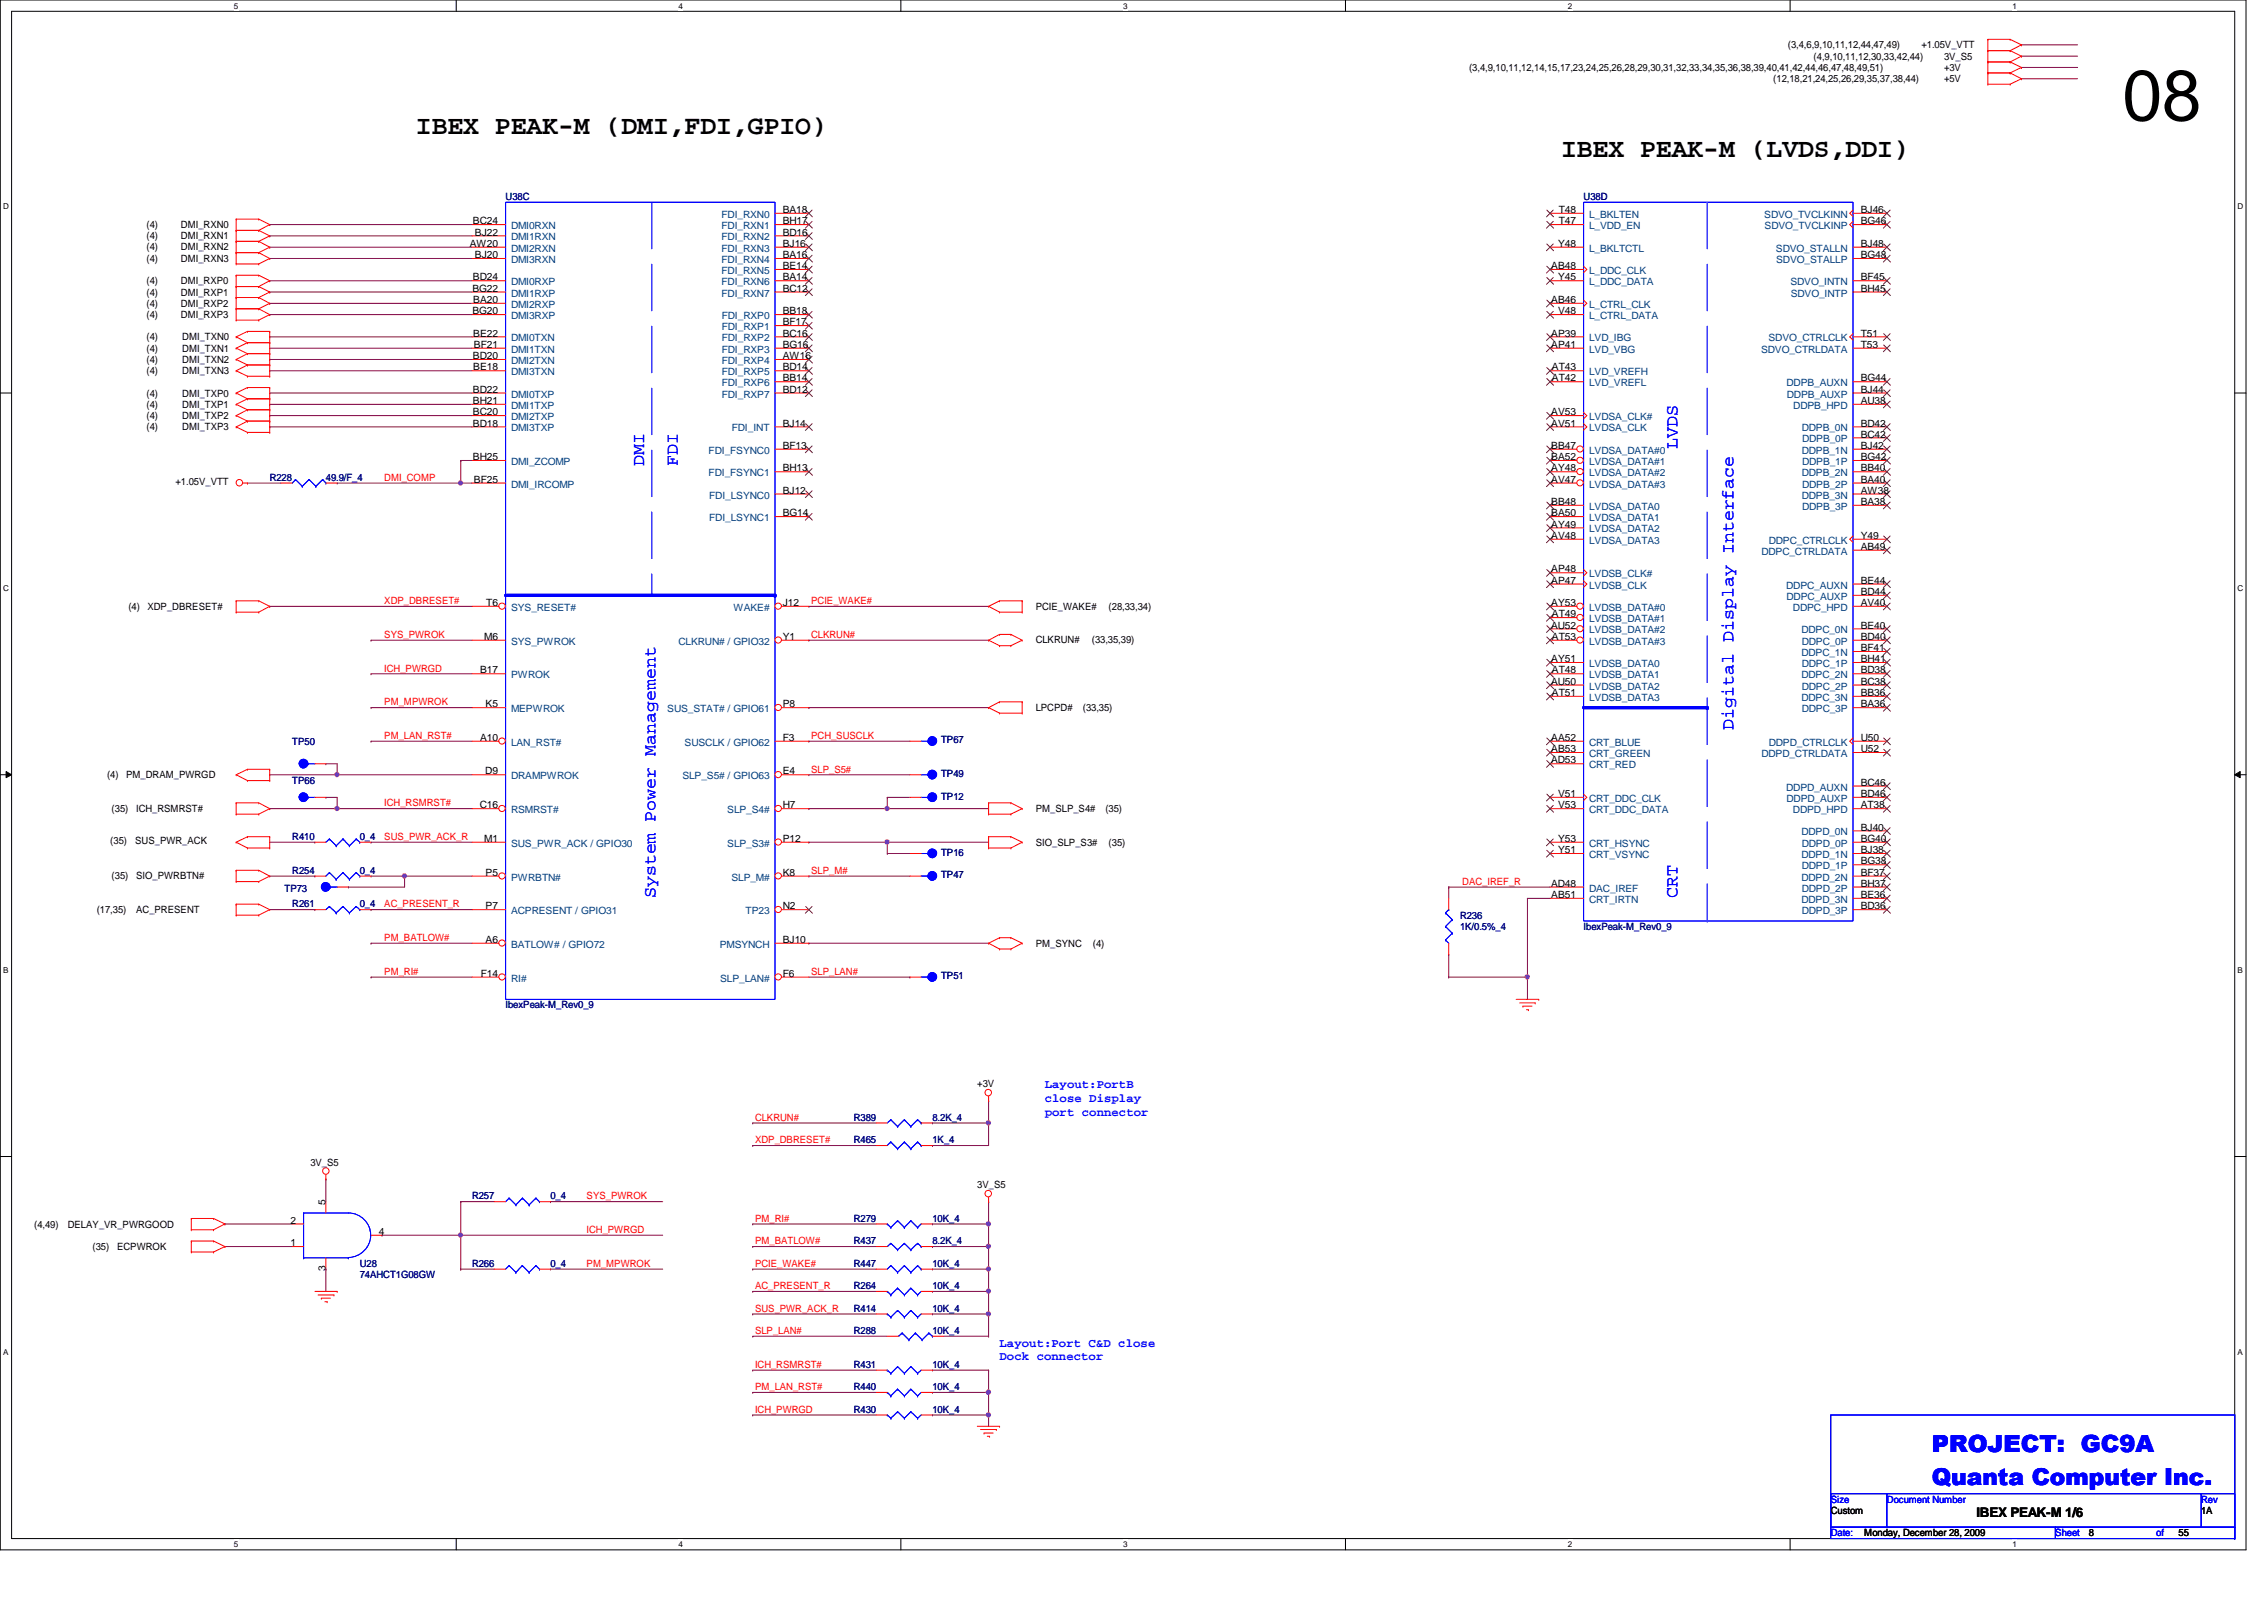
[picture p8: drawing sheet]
<svg xmlns="http://www.w3.org/2000/svg" width="297mm" height="210mm" viewBox="0 0 297 210" stroke-linecap="round" stroke-linejoin="round" font-family="sans-serif">
<defs><g id="words">
<text font-size="9.4" x="278.5" y="15.8">08</text>
<g font-size="3.5">
<text x="54.6" y="17.6">IBEX PEAK-M (DMI,FDI,GPIO)</text>
<text x="204.8" y="20.5">IBEX PEAK-M (LVDS,DDI)</text>
</g>
<text font-size="3.1" fill="#00f" x="253.4" y="190.5">PROJECT: GC9A</text>
<text font-size="3" fill="#00f" x="253.4" y="194.9">Quanta Computer Inc.</text>
<g font-size="2.3" fill="#00f">
<text x="220.1" y="58.9" transform="rotate(-90 220.1 58.9)">LVDS</text>
<text x="84.5" y="61.1" transform="rotate(-90 84.5 61.1)">DMI</text>
<text x="88.9" y="61.1" transform="rotate(-90 88.9 61.1)">FDI</text>
<text x="227.5" y="95.8" transform="rotate(-90 227.5 95.8)">Digital Display Interface</text>
<text x="86" y="117.9" transform="rotate(-90 86 117.9)">System Power Management</text>
<text x="220.1" y="117.9" transform="rotate(-90 220.1 117.9)">CRT</text>
</g>
<text font-size="1.7" x="259.3" y="199">IBEX PEAK-M 1/6</text>
<g font-size="1.6" fill="#00f">
<text x="137.1" y="142.8">Layout:PortB</text>
<text x="137.1" y="144.6">close Display</text>
<text x="137.1" y="146.4">port connector</text>
<text x="131.1" y="176.7">Layout:Port C&amp;D close</text>
<text x="131.1" y="178.5">Dock connector</text>
</g>
<g font-size="1.3">
<text x="192.7" y="9.3">(3,4,9,10,11,12,14,15,17,23,24,25,26,28,29,30,31,32,33,34,35,36,38,39,40,41,42,44,46,47,48,49,51)</text>
<text x="232.7" y="10.8">(12,18,21,24,25,26,29,35,37,38,44)</text>
<text x="234.6" y="6.3">(3,4,6,9,10,11,12,44,47,49)</text>
<text x="238" y="7.8">(4,9,10,11,12,30,33,42,44)</text>
<text x="252.1" y="6.3">+1.05V_VTT</text>
<text x="255.1" y="9.3">+3V</text>
<text x="255.1" y="7.8">3V_S5</text>
<text x="255.1" y="10.8">+5V</text>
<text x="19.2" y="29.9">(4)</text>
<text x="23.7" y="29.9">DMI_RXN0</text>
<text x="62.1" y="29.4">BC24</text>
<text x="102.7" y="27.9">BA18</text>
<text x="102.7" y="29.4">BH17</text>
<text x="204.5" y="27.9">T48</text>
<text x="204.5" y="29.4">T47</text>
<text x="244.1" y="29.4">BG46</text>
<text x="244.1" y="27.9">BJ46</text>
<text x="19.2" y="31.4">(4)</text>
<text x="19.2" y="32.9">(4)</text>
<text x="19.2" y="34.3">(4)</text>
<text x="23.7" y="31.4">DMI_RXN1</text>
<text x="23.7" y="32.9">DMI_RXN2</text>
<text x="23.7" y="34.3">DMI_RXN3</text>
<text x="61.6" y="32.4">AW20</text>
<text x="62.3" y="30.9">BJ22</text>
<text x="62.3" y="33.9">BJ20</text>
<text x="102.7" y="30.9">BD16</text>
<text x="102.7" y="32.4">BJ16</text>
<text x="102.7" y="33.9">BA16</text>
<text x="102.7" y="35.3">BE14</text>
<text x="203.5" y="35.3">AB48</text>
<text x="204.4" y="32.4">Y48</text>
<text x="244.1" y="33.9">BG48</text>
<text x="244.1" y="32.4">BJ48</text>
<text x="19.2" y="37.3">(4)</text>
<text x="19.2" y="38.8">(4)</text>
<text x="19.2" y="40.2">(4)</text>
<text x="19.2" y="41.7">(4)</text>
<text x="23.7" y="37.3">DMI_RXP0</text>
<text x="23.7" y="38.8">DMI_RXP1</text>
<text x="23.7" y="40.2">DMI_RXP2</text>
<text x="23.7" y="41.7">DMI_RXP3</text>
<text x="62" y="38.3">BG22</text>
<text x="62" y="41.2">BG20</text>
<text x="62.1" y="36.8">BD24</text>
<text x="62.1" y="39.8">BA20</text>
<text x="102.7" y="36.8">BA14</text>
<text x="102.7" y="38.3">BC12</text>
<text x="102.7" y="41.2">BB18</text>
<text x="203.5" y="39.8">AB46</text>
<text x="204.4" y="41.2">V48</text>
<text x="204.4" y="36.8">Y45</text>
<text x="244.1" y="38.3">BH45</text>
<text x="244.1" y="36.8">BF45</text>
<text x="19.2" y="44.7">(4)</text>
<text x="19.2" y="46.1">(4)</text>
<text x="19.2" y="47.6">(4)</text>
<text x="23.9" y="44.7">DMI_TXN0</text>
<text x="23.9" y="46.1">DMI_TXN1</text>
<text x="23.9" y="47.6">DMI_TXN2</text>
<text x="62.1" y="47.1">BD20</text>
<text x="62.1" y="44.2">BE22</text>
<text x="62.2" y="45.6">BF21</text>
<text x="102.7" y="42.7">BF17</text>
<text x="102.7" y="44.2">BC16</text>
<text x="102.7" y="45.6">BG16</text>
<text x="102.7" y="47.1">AW16</text>
<text x="203.5" y="44.2">AP39</text>
<text x="203.5" y="45.6">AP41</text>
<text x="244.1" y="44.2">T51</text>
<text x="244.1" y="45.6">T53</text>
<text x="19.2" y="49.1">(4)</text>
<text x="19.2" y="52">(4)</text>
<text x="19.2" y="53.5">(4)</text>
<text x="23.9" y="49.1">DMI_TXN3</text>
<text x="23.9" y="52">DMI_TXP0</text>
<text x="23.9" y="53.5">DMI_TXP1</text>
<text x="62.1" y="51.5">BD22</text>
<text x="62.1" y="53">BH21</text>
<text x="62.1" y="48.6">BE18</text>
<text x="102.7" y="48.6">BD14</text>
<text x="102.7" y="50">BB14</text>
<text x="102.7" y="51.5">BD12</text>
<text x="203.6" y="48.6">AT43</text>
<text x="203.6" y="50">AT42</text>
<text x="244.1" y="50">BG44</text>
<text x="244.1" y="51.5">BJ44</text>
<text x="244.1" y="53">AU38</text>
<text x="19.2" y="54.9">(4)</text>
<text x="19.2" y="56.4">(4)</text>
<text x="23.9" y="54.9">DMI_TXP2</text>
<text x="23.9" y="56.4">DMI_TXP3</text>
<text x="62.1" y="54.5">BC20</text>
<text x="62.1" y="56">BD18</text>
<text x="102.7" y="58.9">BF13</text>
<text x="102.7" y="56">BJ14</text>
<text x="203.5" y="54.5">AV53</text>
<text x="203.5" y="56">AV51</text>
<text x="203.5" y="58.9">BB47</text>
<text x="244.1" y="56">BD42</text>
<text x="244.1" y="58.9">BJ42</text>
<text x="244.1" y="57.4">BC42</text>
<text x="23" y="63.7">+1.05V_VTT</text>
<text x="62.1" y="60.4">BH25</text>
<text x="62.2" y="63.3">BF25</text>
<text x="102.7" y="61.8">BH13</text>
<text x="102.7" y="64.8">BJ12</text>
<text x="203.5" y="60.4">BA52</text>
<text x="203.5" y="61.8">AY48</text>
<text x="203.5" y="63.3">AV47</text>
<text x="244.1" y="61.8">BB40</text>
<text x="244.1" y="64.8">AW38</text>
<text x="244.1" y="60.4">BG42</text>
<text x="244.1" y="63.3">BA40</text>
<text x="102.7" y="67.7">BG14</text>
<text x="203.5" y="66.3">BB48</text>
<text x="203.5" y="67.7">BA50</text>
<text x="203.5" y="69.2">AY49</text>
<text x="203.5" y="70.7">AV48</text>
<text x="244.1" y="66.3">BA38</text>
<text x="244.1" y="70.7">Y49</text>
<text x="203.5" y="75.1">AP48</text>
<text x="203.5" y="76.6">AP47</text>
<text x="244.1" y="72.1">AB49</text>
<text x="244.1" y="76.6">BE44</text>
<text x="16.8" y="80">(4)</text>
<text x="19.3" y="80">XDP_DBRESET#</text>
<text x="63.5" y="83.9">M6</text>
<text x="63.8" y="79.5">T6</text>
<text x="102.7" y="79.5">J12</text>
<text x="102.7" y="83.9">Y1</text>
<text x="135.9" y="80">PCIE_WAKE#</text>
<text x="145.5" y="80">(28,33,34)</text>
<text x="203.5" y="82.5">AU52</text>
<text x="203.5" y="79.5">AY53</text>
<text x="203.6" y="81">AT49</text>
<text x="203.6" y="83.9">AT53</text>
<text x="244.1" y="82.5">BE40</text>
<text x="244.1" y="83.9">BD40</text>
<text x="244.1" y="78.1">BD44</text>
<text x="244.1" y="79.5">AV40</text>
<text x="63" y="88.3">B17</text>
<text x="135.9" y="84.4">CLKRUN#</text>
<text x="143.3" y="84.4">(33,35,39)</text>
<text x="203.5" y="89.8">AU50</text>
<text x="203.5" y="86.9">AY51</text>
<text x="203.6" y="88.3">AT48</text>
<text x="244.1" y="85.4">BF41</text>
<text x="244.1" y="88.3">BD38</text>
<text x="244.1" y="86.9">BH41</text>
<text x="244.1" y="89.8">BC38</text>
<text x="63.7" y="92.8">K5</text>
<text x="102.7" y="92.8">P8</text>
<text x="135.9" y="93.3">LPCPD#</text>
<text x="142.1" y="93.3">(33,35)</text>
<text x="203.6" y="91.3">AT51</text>
<text x="244.1" y="91.3">BB36</text>
<text x="244.1" y="92.8">BA36</text>
<text x="63" y="97.2">A10</text>
<text x="63.7" y="101.6">D9</text>
<text x="102.7" y="101.6">E4</text>
<text x="102.7" y="97.2">F3</text>
<text x="203.5" y="100.2">AD53</text>
<text x="203.5" y="97.2">AA52</text>
<text x="203.5" y="98.7">AB53</text>
<text x="244.1" y="97.2">U50</text>
<text x="244.1" y="98.7">U52</text>
<text x="14.1" y="102.1">(4)</text>
<text x="14.6" y="106.5">(35)</text>
<text x="16.5" y="102.1">PM_DRAM_PWRGD</text>
<text x="17.9" y="106.5">ICH_RSMRST#</text>
<text x="62.9" y="106">C16</text>
<text x="102.7" y="106">H7</text>
<text x="135.9" y="106.5">PM_SLP_S4#</text>
<text x="145" y="106.5">(35)</text>
<text x="204.4" y="104.6">V51</text>
<text x="204.4" y="106">V53</text>
<text x="244.1" y="103.1">BC46</text>
<text x="244.1" y="104.6">BD46</text>
<text x="244.1" y="106">AT38</text>
<text x="14.5" y="110.8">(35)</text>
<text x="17.7" y="110.8">SUS_PWR_ACK</text>
<text x="63.5" y="110.4">M1</text>
<text x="102.7" y="110.4">P12</text>
<text x="135.9" y="111">SIO_SLP_S3#</text>
<text x="145.5" y="111">(35)</text>
<text x="204.4" y="110.4">Y53</text>
<text x="204.4" y="111.9">Y51</text>
<text x="244.1" y="109">BJ40</text>
<text x="244.1" y="111.9">BJ38</text>
<text x="244.1" y="110.4">BG40</text>
<text x="244.1" y="113.4">BG38</text>
<text x="12.7" y="119.8">(17,35)</text>
<text x="14.6" y="115.4">(35)</text>
<text x="17.9" y="115.4">SIO_PWRBTN#</text>
<text x="17.9" y="119.8">AC_PRESENT</text>
<text x="63.7" y="114.9">P5</text>
<text x="63.7" y="119.3">P7</text>
<text x="102.7" y="119.3">N2</text>
<text x="102.7" y="114.9">K8</text>
<text x="203.5" y="116.3">AD48</text>
<text x="203.5" y="117.8">AB51</text>
<text x="244.1" y="114.9">BF37</text>
<text x="244.1" y="117.8">BE36</text>
<text x="244.1" y="116.3">BH37</text>
<text x="244.1" y="119.3">BD36</text>
<text x="63.7" y="123.7">A6</text>
<text x="102.7" y="123.7">BJ10</text>
<text x="135.9" y="124.2">PM_SYNC</text>
<text x="143.4" y="124.2">(4)</text>
<text x="63.1" y="128.1">F14</text>
<text x="102.7" y="128.1">F6</text>
<text x="128.2" y="142.6">+3V</text>
<text x="40.7" y="153">3V_S5</text>
<text x="128.2" y="155.9">3V_S5</text>
<text x="4.5" y="161">(4,49)</text>
<text x="8.9" y="161">DELAY_VR_PWRGOOD</text>
<text x="38.1" y="160.5">2</text>
<text x="42.7" y="158.1" transform="rotate(-90 42.7 158.1)">5</text>
<text x="12.1" y="164">(35)</text>
<text x="15.4" y="164">ECPWROK</text>
<text x="38.1" y="163.5">1</text>
<text x="42.7" y="166.8" transform="rotate(-90 42.7 166.8)">3</text>
<text x="49.7" y="162">4</text>
<text x="240.2" y="198.6">Custom</text>
<text x="244.6" y="201.5">Monday, December 28, 2009</text>
<text x="274.1" y="201.5">8</text>
<text x="285.8" y="201.5">55</text>
<text x="288.8" y="198.6">1A</text>
</g>
<g font-size="1.3" fill="#000080">
<text x="66.3" y="26.2">U38C</text>
<text x="207.8" y="26.2">U38D</text>
<text x="35.4" y="63.1">R228</text>
<text x="42.8" y="63.1">49.9/F_4</text>
<text x="38.4" y="97.7">TP50</text>
<text x="123.5" y="102">TP49</text>
<text x="123.5" y="97.5">TP67</text>
<text x="38.4" y="102.8">TP66</text>
<text x="123.5" y="104.9">TP12</text>
<text x="38.4" y="110.2">R410</text>
<text x="47.2" y="110.2">0_4</text>
<text x="123.5" y="112.3">TP16</text>
<text x="37.3" y="117">TP73</text>
<text x="38.4" y="114.6">R254</text>
<text x="38.4" y="119">R261</text>
<text x="47.2" y="114.6">0_4</text>
<text x="47.2" y="119">0_4</text>
<text x="123.5" y="115.2">TP47</text>
<text x="191.6" y="120.5">R236</text>
<text x="191.6" y="122">1K/0.5%_4</text>
<text x="207.8" y="122">IbexPeak-M_Rev0_9</text>
<text x="123.5" y="128.5">TP51</text>
<text x="66.3" y="132.3">IbexPeak-M_Rev0_9</text>
<text x="112" y="150">R465</text>
<text x="112" y="147">R389</text>
<text x="122.3" y="150">1K_4</text>
<text x="122.3" y="147">8.2K_4</text>
<text x="61.9" y="157.4">R257</text>
<text x="72.2" y="157.4">0_4</text>
<text x="112" y="160.3">R279</text>
<text x="122.3" y="160.3">10K_4</text>
<text x="47.2" y="166.2">U28</text>
<text x="47.2" y="167.7">74AHCT1G08GW</text>
<text x="61.9" y="166.2">R266</text>
<text x="72.2" y="166.2">0_4</text>
<text x="112" y="163.2">R437</text>
<text x="112" y="166.2">R447</text>
<text x="122.3" y="163.2">8.2K_4</text>
<text x="122.3" y="166.2">10K_4</text>
<text x="112" y="172.1">R414</text>
<text x="112" y="169.1">R264</text>
<text x="122.3" y="172.1">10K_4</text>
<text x="122.3" y="169.1">10K_4</text>
<text x="112" y="179.5">R431</text>
<text x="112" y="175">R288</text>
<text x="122.3" y="179.5">10K_4</text>
<text x="122.3" y="175">10K_4</text>
<text x="112" y="185.3">R430</text>
<text x="112" y="182.4">R440</text>
<text x="122.3" y="185.3">10K_4</text>
<text x="122.3" y="182.4">10K_4</text>
</g>
<g font-size="1.3" fill="#004080">
<text x="94.7" y="28.6">FDI_RXN0</text>
<text x="208.5" y="28.6">L_BKLTEN</text>
<text x="231.5" y="28.6">SDVO_TVCLKINN</text>
<text x="67.1" y="30.1">DMI0RXN</text>
<text x="67.1" y="31.5">DMI1RXN</text>
<text x="67.1" y="33">DMI2RXN</text>
<text x="67.1" y="34.5">DMI3RXN</text>
<text x="94.7" y="30.1">FDI_RXN1</text>
<text x="94.7" y="31.5">FDI_RXN2</text>
<text x="94.7" y="33">FDI_RXN3</text>
<text x="94.7" y="34.5">FDI_RXN4</text>
<text x="94.7" y="35.9">FDI_RXN5</text>
<text x="208.5" y="33">L_BKLTCTL</text>
<text x="208.5" y="35.9">L_DDC_CLK</text>
<text x="208.5" y="30.1">L_VDD_EN</text>
<text x="231.5" y="30.1">SDVO_TVCLKINP</text>
<text x="233" y="33">SDVO_STALLN</text>
<text x="233" y="34.5">SDVO_STALLP</text>
<text x="67.1" y="37.4">DMI0RXP</text>
<text x="67.1" y="38.9">DMI1RXP</text>
<text x="67.1" y="40.4">DMI2RXP</text>
<text x="67.1" y="41.9">DMI3RXP</text>
<text x="94.7" y="37.4">FDI_RXN6</text>
<text x="94.7" y="38.9">FDI_RXN7</text>
<text x="94.7" y="41.9">FDI_RXP0</text>
<text x="208.5" y="40.4">L_CTRL_CLK</text>
<text x="208.5" y="41.9">L_CTRL_DATA</text>
<text x="208.5" y="37.4">L_DDC_DATA</text>
<text x="234.9" y="37.4">SDVO_INTN</text>
<text x="234.9" y="38.9">SDVO_INTP</text>
<text x="67.1" y="44.8">DMI0TXN</text>
<text x="67.1" y="46.3">DMI1TXN</text>
<text x="67.1" y="47.8">DMI2TXN</text>
<text x="94.7" y="43.3">FDI_RXP1</text>
<text x="94.7" y="44.8">FDI_RXP2</text>
<text x="94.7" y="46.3">FDI_RXP3</text>
<text x="94.7" y="47.8">FDI_RXP4</text>
<text x="208.5" y="44.8">LVD_IBG</text>
<text x="208.5" y="46.3">LVD_VBG</text>
<text x="231.1" y="46.3">SDVO_CTRLDATA</text>
<text x="232" y="44.8">SDVO_CTRLCLK</text>
<text x="67.1" y="49.2">DMI3TXN</text>
<text x="67.1" y="52.2">DMI0TXP</text>
<text x="67.1" y="53.6">DMI1TXP</text>
<text x="94.7" y="49.2">FDI_RXP5</text>
<text x="94.7" y="50.7">FDI_RXP6</text>
<text x="94.7" y="52.2">FDI_RXP7</text>
<text x="208.5" y="49.2">LVD_VREFH</text>
<text x="208.5" y="50.7">LVD_VREFL</text>
<text x="234.4" y="50.7">DDPB_AUXN</text>
<text x="234.4" y="52.2">DDPB_AUXP</text>
<text x="235.3" y="53.6">DDPB_HPD</text>
<text x="67.1" y="55.1">DMI2TXP</text>
<text x="67.1" y="56.6">DMI3TXP</text>
<text x="93" y="59.5">FDI_FSYNC0</text>
<text x="96" y="56.6">FDI_INT</text>
<text x="208.5" y="55.1">LVDSA_CLK#</text>
<text x="208.5" y="56.6">LVDSA_CLK</text>
<text x="208.5" y="59.5">LVDSA_DATA#0</text>
<text x="236.4" y="56.6">DDPB_0N</text>
<text x="236.4" y="59.5">DDPB_1N</text>
<text x="236.4" y="58">DDPB_0P</text>
<text x="67.1" y="61">DMI_ZCOMP</text>
<text x="67.1" y="64">DMI_IRCOMP</text>
<text x="93" y="62.5">FDI_FSYNC1</text>
<text x="93" y="65.4">FDI_LSYNC0</text>
<text x="208.5" y="61">LVDSA_DATA#1</text>
<text x="208.5" y="62.5">LVDSA_DATA#2</text>
<text x="208.5" y="64">LVDSA_DATA#3</text>
<text x="236.4" y="62.5">DDPB_2N</text>
<text x="236.4" y="65.4">DDPB_3N</text>
<text x="236.4" y="61">DDPB_1P</text>
<text x="236.4" y="64">DDPB_2P</text>
<text x="93" y="68.4">FDI_LSYNC1</text>
<text x="208.5" y="66.9">LVDSA_DATA0</text>
<text x="208.5" y="68.4">LVDSA_DATA1</text>
<text x="208.5" y="69.8">LVDSA_DATA2</text>
<text x="208.5" y="71.3">LVDSA_DATA3</text>
<text x="232.1" y="71.3">DDPC_CTRLCLK</text>
<text x="236.4" y="66.9">DDPB_3P</text>
<text x="208.5" y="75.7">LVDSB_CLK#</text>
<text x="208.5" y="77.2">LVDSB_CLK</text>
<text x="231.1" y="72.8">DDPC_CTRLDATA</text>
<text x="234.4" y="77.2">DDPC_AUXN</text>
<text x="67.1" y="80.1">SYS_RESET#</text>
<text x="96.2" y="80.1">WAKE#</text>
<text x="208.5" y="80.1">LVDSB_DATA#0</text>
<text x="208.5" y="81.6">LVDSB_DATA#1</text>
<text x="208.5" y="83.1">LVDSB_DATA#2</text>
<text x="234.4" y="78.7">DDPC_AUXP</text>
<text x="235.2" y="80.1">DDPC_HPD</text>
<text x="236.3" y="83.1">DDPC_0N</text>
<text x="67.1" y="84.6">SYS_PWROK</text>
<text x="67.1" y="89">PWROK</text>
<text x="89" y="84.6">CLKRUN# / GPIO32</text>
<text x="208.5" y="84.6">LVDSB_DATA#3</text>
<text x="208.5" y="87.5">LVDSB_DATA0</text>
<text x="208.5" y="89">LVDSB_DATA1</text>
<text x="236.3" y="86.1">DDPC_1N</text>
<text x="236.3" y="89">DDPC_2N</text>
<text x="236.4" y="87.5">DDPC_1P</text>
<text x="236.4" y="84.6">DDPC_0P</text>
<text x="67.1" y="93.4">MEPWROK</text>
<text x="87.5" y="93.4">SUS_STAT# / GPIO61</text>
<text x="208.5" y="90.5">LVDSB_DATA2</text>
<text x="208.5" y="91.9">LVDSB_DATA3</text>
<text x="236.3" y="91.9">DDPC_3N</text>
<text x="236.4" y="90.5">DDPC_2P</text>
<text x="236.4" y="93.4">DDPC_3P</text>
<text x="67.1" y="97.8">LAN_RST#</text>
<text x="89.8" y="97.8">SUSCLK / GPIO62</text>
<text x="208.5" y="97.8">CRT_BLUE</text>
<text x="208.5" y="99.3">CRT_GREEN</text>
<text x="208.5" y="100.8">CRT_RED</text>
<text x="231.1" y="99.3">DDPD_CTRLDATA</text>
<text x="232.1" y="97.8">DDPD_CTRLCLK</text>
<text x="67.1" y="106.7">RSMRST#</text>
<text x="67.1" y="102.2">DRAMPWROK</text>
<text x="89.5" y="102.2">SLP_S5# / GPIO63</text>
<text x="95.4" y="106.7">SLP_S4#</text>
<text x="208.5" y="105.2">CRT_DDC_CLK</text>
<text x="208.5" y="106.7">CRT_DDC_DATA</text>
<text x="234.4" y="103.7">DDPD_AUXN</text>
<text x="234.4" y="105.2">DDPD_AUXP</text>
<text x="235.2" y="106.7">DDPD_HPD</text>
<text x="67.1" y="111.1">SUS_PWR_ACK / GPIO30</text>
<text x="95.4" y="111.1">SLP_S3#</text>
<text x="208.5" y="111.1">CRT_HSYNC</text>
<text x="208.5" y="112.6">CRT_VSYNC</text>
<text x="236.3" y="109.6">DDPD_0N</text>
<text x="236.3" y="112.6">DDPD_1N</text>
<text x="236.4" y="111.1">DDPD_0P</text>
<text x="67.1" y="115.5">PWRBTN#</text>
<text x="67.1" y="119.9">ACPRESENT / GPIO31</text>
<text x="96" y="115.5">SLP_M#</text>
<text x="97.8" y="119.9">TP23</text>
<text x="208.5" y="118.4">CRT_IRTN</text>
<text x="208.5" y="117">DAC_IREF</text>
<text x="236.3" y="115.5">DDPD_2N</text>
<text x="236.3" y="118.4">DDPD_3N</text>
<text x="236.4" y="117">DDPD_2P</text>
<text x="236.4" y="119.9">DDPD_3P</text>
<text x="236.4" y="114">DDPD_1P</text>
<text x="67.1" y="124.3">BATLOW# / GPIO72</text>
<text x="94.4" y="124.3">PMSYNCH</text>
<text x="67.1" y="128.8">RI#</text>
<text x="94.5" y="128.8">SLP_LAN#</text>
</g>
<g font-size="1.3" fill="#f00">
<text x="50.4" y="63.1">DMI_COMP</text>
<text x="50.4" y="79.2">XDP_DBRESET#</text>
<text x="50.4" y="83.7">SYS_PWROK</text>
<text x="106.4" y="79.2">PCIE_WAKE#</text>
<text x="106.4" y="83.7">CLKRUN#</text>
<text x="50.4" y="88.1">ICH_PWRGD</text>
<text x="50.4" y="92.5">PM_MPWROK</text>
<text x="50.4" y="96.9">PM_LAN_RST#</text>
<text x="106.4" y="96.9">PCH_SUSCLK</text>
<text x="106.4" y="101.3">SLP_S5#</text>
<text x="50.4" y="105.8">ICH_RSMRST#</text>
<text x="50.4" y="110.2">SUS_PWR_ACK_R</text>
<text x="50.4" y="119">AC_PRESENT_R</text>
<text x="106.4" y="114.6">SLP_M#</text>
<text x="191.9" y="116.1">DAC_IREF_R</text>
<text x="50.4" y="123.4">PM_BATLOW#</text>
<text x="50.4" y="127.9">PM_RI#</text>
<text x="106.4" y="127.9">SLP_LAN#</text>
<text x="99.1" y="147">CLKRUN#</text>
<text x="99.1" y="150">XDP_DBRESET#</text>
<text x="77" y="157.4">SYS_PWROK</text>
<text x="77" y="161.8">ICH_PWRGD</text>
<text x="99.1" y="160.3">PM_RI#</text>
<text x="77" y="166.2">PM_MPWROK</text>
<text x="99.1" y="163.2">PM_BATLOW#</text>
<text x="99.1" y="166.2">PCIE_WAKE#</text>
<text x="99.1" y="169.1">AC_PRESENT_R</text>
<text x="99.1" y="172.1">SUS_PWR_ACK_R</text>
<text x="99.1" y="179.5">ICH_RSMRST#</text>
<text x="99.1" y="175">SLP_LAN#</text>
<text x="99.1" y="182.4">PM_LAN_RST#</text>
<text x="99.1" y="185.3">ICH_PWRGD</text>
</g>
<g font-size="1.3" fill="#00f">
<text x="240.2" y="197.1">Size</text>
<text x="247.6" y="197.1">Document Number</text>
<text x="288.8" y="197.1">Rev</text>
<text x="240.2" y="201.5">Date:</text>
<text x="269.7" y="201.5">Sheet</text>
<text x="282.9" y="201.5">of</text>
</g>
<g font-size="1.1">
<text x="30.7" y="1.1">5</text>
<text x="89" y="1.1">4</text>
<text x="147.4" y="1.1">3</text>
<text x="205.7" y="1.1">2</text>
<text x="264" y="1.1">1</text>
<text x=".4" y="27.5">D</text>
<text x="293.6" y="27.5">D</text>
<text x=".4" y="77.6">C</text>
<text x="293.6" y="77.6">C</text>
<text x=".4" y="127.6">B</text>
<text x="293.6" y="127.6">B</text>
<text x=".4" y="177.7">A</text>
<text x="293.6" y="177.7">A</text>
<text x="30.7" y="203">5</text>
<text x="89" y="203">4</text>
<text x="147.4" y="203">3</text>
<text x="205.7" y="203">2</text>
<text x="264" y="203">1</text>
</g>
</g></defs>
<path d="M0 0h294.7v203.3h-294.7zM1.5 1.5h291.7v200.3h-291.7z" fill="none" stroke="#000" stroke-width=".13"/>
<g fill="#fff">
<path d="M30.7 .2h.6v1.2h-.6z"/>
<path d="M30.7 202h.6v1.2h-.6z"/>
</g>
<path d="M59.9 0v1.5M59.9 201.8v1.5" fill="none" stroke="#000" stroke-width=".13"/>
<g fill="#fff">
<path d="M89 .2h.6v1.2h-.6z"/>
<path d="M89 202h.6v1.2h-.6z"/>
</g>
<path d="M118.2 0v1.5M118.2 201.8v1.5" fill="none" stroke="#000" stroke-width=".13"/>
<g fill="#fff">
<path d="M147.4 .2h.6v1.2h-.6z"/>
<path d="M147.4 202h.6v1.2h-.6z"/>
</g>
<path d="M176.5 0v1.5M176.5 201.8v1.5" fill="none" stroke="#000" stroke-width=".13"/>
<g fill="#fff">
<path d="M205.7 .2h.6v1.2h-.6z"/>
<path d="M205.7 202h.6v1.2h-.6z"/>
</g>
<path d="M234.9 0v1.5M234.9 201.8v1.5" fill="none" stroke="#000" stroke-width=".13"/>
<g fill="#fff">
<path d="M264 .2h.6v1.2h-.6z"/>
<path d="M264 202h.6v1.2h-.6z"/>
<path d="M.4 26.5h.8v1.2h-.8z"/>
<path d="M293.6 26.5h.7v1.2h-.7z"/>
<path d="M.4 76.6h.8v1.2h-.8z"/>
<path d="M293.6 76.6h.7v1.2h-.7z"/>
</g>
<path d="M0 51.6h1.5M293.2 51.6h1.5" fill="none" stroke="#000" stroke-width=".13"/>
<g fill="#fff">
<path d="M.4 126.7h.7v1.1h-.7z"/>
<path d="M293.6 126.7h.7v1.1h-.7z"/>
</g>
<path d="M0 101.6h1.5M.8 101.2l.7 .4-.7 .4zM293.2 101.6l.7-.4v.8zM293.2 101.6h1.5" fill="none" stroke="#000" stroke-width=".13"/>
<path d="M.8 101.2l.7 .4-.7 .4zM293.2 101.6l.7-.4v.8z" fill="#000"/>
<g fill="#fff">
<path d="M.4 176.7h.7v1.2h-.7z"/>
<path d="M293.6 176.7h.7v1.2h-.7z"/>
</g>
<path d="M0 151.7h1.5M293.2 151.7h1.5" fill="none" stroke="#000" stroke-width=".13"/>
<path d="M35.4 29.5h.1M35.4 30.9h.1M35.4 29.5h26.5M35.4 30.9h26.5M60.4 60.4h.1M60.4 63.4h.1M60.4 60.4h1.5M60.4 60.4v3M60.4 63.4h1.5" fill="none" stroke="#800040" stroke-width=".13"/>
<circle cx="60.4" cy="63.3" r=".29" fill="#f0f"/>
<circle cx="60.4" cy="63.3" r=".29" fill="none" stroke="#f0f" stroke-width=".13"/>
<path d="M44.2 63.4h.1M44.2 63.4h16.2M44.2 101.6h.1M44.2 101.6h17.7" fill="none" stroke="#800040" stroke-width=".13"/>
<circle cx="44.2" cy="101.6" r=".29" fill="#f0f"/>
<circle cx="44.2" cy="101.6" r=".29" fill="none" stroke="#f0f" stroke-width=".13"/>
<g fill="none" stroke="#800040" stroke-width=".13">
<path d="M106.1 79.5h.1M106.1 79.5h23.6M106.1 84h.1M106.1 92.8h.1M106.1 97.2h.1M106.1 84h23.6M106.1 92.8h23.6M106.1 97.2h13.3M35.4 114.9h5.9M41.3 114.9h.1M48.7 110.5h.1M48.7 110.5h13.2"/>
<path d="M106.1 101.6h.1M106.1 101.6h13.3M116.4 110.5h.1M116.4 110.5h13.3M48.7 123.7h.1M48.7 128.2h.1M48.7 123.7h13.2M48.7 128.2h13.2"/>
</g>
<circle cx="116.4" cy="110.5" r=".29" fill="#f0f"/>
<circle cx="116.4" cy="110.5" r=".29" fill="none" stroke="#f0f" stroke-width=".13"/>
<path d="M116.4 106.1h.1M116.4 106.1h13.3" fill="none" stroke="#800040" stroke-width=".13"/>
<circle cx="116.4" cy="106.1" r=".29" fill="#f0f"/>
<circle cx="116.4" cy="106.1" r=".29" fill="none" stroke="#f0f" stroke-width=".13"/>
<path d="M106.1 114.9h.1M106.1 114.9h13.3M106.1 123.7h.1M106.1 123.7h23.6M98.8 147.3h.1M98.8 147.3h16.2M122.3 147.3h.1M122.3 147.3h7.4" fill="none" stroke="#800040" stroke-width=".13"/>
<circle cx="129.7" cy="147.3" r=".29" fill="#f0f"/>
<circle cx="129.7" cy="147.3" r=".29" fill="none" stroke="#f0f" stroke-width=".13"/>
<path d="M129.7 144.4h.1M129.7 144.4v2.9M98.8 179.7h.1M98.8 179.7h16.2M122.3 179.7h.1M122.3 179.7h7.4M129.7 185.6h.1M129.7 185.6v1.5" fill="none" stroke="#800040" stroke-width=".13"/>
<circle cx="129.7" cy="185.6" r=".29" fill="#f0f"/>
<circle cx="129.7" cy="185.6" r=".29" fill="none" stroke="#f0f" stroke-width=".13"/>
<path d="M35.4 79.5h.1M35.4 79.5h26.5M53.1 114.9h.1M53.1 114.9h8.8M129.7 179.7h.1M129.7 179.7v3M98.8 182.7h.1M98.8 182.7h16.2" fill="none" stroke="#800040" stroke-width=".13"/>
<circle cx="53.1" cy="114.9" r=".29" fill="#f0f"/>
<circle cx="53.1" cy="114.9" r=".29" fill="none" stroke="#f0f" stroke-width=".13"/>
<g fill="none" stroke="#800040" stroke-width=".13">
<path d="M35.4 32.4h.1M35.4 33.9h.1M35.4 36.8h.1M35.4 38.3h.1M35.4 39.8h.1M35.4 32.4h26.5M35.4 33.9h26.5M35.4 36.8h26.5M35.4 38.3h26.5M35.4 39.8h26.5M35.4 41.3h.1M35.4 44.2h.1"/>
<path d="M35.4 45.7h.1M35.4 47.2h.1M35.4 48.6h.1M35.4 51.6h.1M35.4 53h.1M35.4 54.5h.1M35.4 56h.1M35.4 41.3h26.5M35.4 44.2h26.5M35.4 45.7h26.5M35.4 47.2h26.5M35.4 48.6h26.5"/>
<path d="M35.4 51.6h26.5M35.4 53h26.5M35.4 54.5h26.5M35.4 56h26.5M32.5 63.4h.1M32.5 63.4h4.4M48.7 92.8h.1M48.7 97.2h.1M48.7 92.8h13.2M48.7 97.2h13.2M35.4 119.3h5.9M35.4 110.5h5.9"/>
<path d="M41.3 119.3h.1M41.3 110.5h.1M48.7 119.3h.1M48.7 119.3h13.2M129.7 163.5h.1M129.7 163.5v3"/>
</g>
<circle cx="129.7" cy="163.5" r=".29" fill="#f0f"/>
<circle cx="129.7" cy="163.5" r=".29" fill="none" stroke="#f0f" stroke-width=".13"/>
<g fill="none" stroke="#800040" stroke-width=".13">
<path d="M129.7 157.6h.1M129.7 157.6v5.9h-7.4M98.8 160.6h.1M98.8 163.5h.1M98.8 166.5h.1M98.8 160.6h16.2M98.8 163.5h16.2M98.8 166.5h16.2M122.3 160.6h.1M122.3 163.5h.1M122.3 166.5h.1M122.3 160.6h7.4"/>
<path d="M122.3 166.5h7.4M129.7 160.6h.1"/>
</g>
<circle cx="129.7" cy="160.5" r=".29" fill="#f0f"/>
<circle cx="129.7" cy="160.5" r=".29" fill="none" stroke="#f0f" stroke-width=".13"/>
<path d="M200.4 117.9h.1M200.4 117.9h3M200.4 117.9v10.3M200.4 128.2h.1" fill="none" stroke="#800040" stroke-width=".13"/>
<circle cx="200.4" cy="128.2" r=".29" fill="#f0f"/>
<circle cx="200.4" cy="128.2" r=".29" fill="none" stroke="#f0f" stroke-width=".13"/>
<path d="M190.1 116.4h.1M190.1 116.4h13.3M190.1 128.2h.1M190.1 125.2h.1M190.1 128.2h10.3M190.1 125.2v3M200.4 128.2h.1M200.4 128.2v2.9M122.3 182.7h.1M122.3 182.7h7.4" fill="none" stroke="#800040" stroke-width=".13"/>
<circle cx="129.7" cy="182.6" r=".29" fill="#f0f"/>
<circle cx="129.7" cy="182.6" r=".29" fill="none" stroke="#f0f" stroke-width=".13"/>
<path d="M122.3 169.4h.1M129.7 166.5h.1M129.7 166.5v2.9h-7.4" fill="none" stroke="#800040" stroke-width=".13"/>
<circle cx="129.7" cy="166.5" r=".29" fill="#f0f"/>
<circle cx="129.7" cy="166.5" r=".29" fill="none" stroke="#f0f" stroke-width=".13"/>
<path d="M98.8 169.4h.1M98.8 169.4h16.2M122.3 172.4h.1M122.3 172.4h7.4" fill="none" stroke="#800040" stroke-width=".13"/>
<circle cx="129.7" cy="172.4" r=".29" fill="#f0f"/>
<circle cx="129.7" cy="172.4" r=".29" fill="none" stroke="#f0f" stroke-width=".13"/>
<g fill="none" stroke="#800040" stroke-width=".13">
<path d="M45.7 116.4h.1M48.7 114.9h.1M48.7 114.9h4.4M53.1 114.9h.1M53.1 114.9v1.5h-7.4M190.1 116.4h.1M190.1 116.4v1.5M60.4 157.6h.1M60.4 157.6v4.5M60.4 157.6h4.5M72.2 157.6h.1M72.2 157.6h14.7"/>
<path d="M50.1 162.1h.1M50.1 162.1h36.8M60.4 162.1h.1M98.8 172.4h.1M98.8 172.4h16.2M129.7 172.4h.1M129.7 172.4v2.9M98.8 185.6h.1M98.8 185.6h16.2M122.3 185.6h.1M122.3 185.6h7.4"/>
</g>
<circle cx="60.4" cy="162" r=".29" fill="#f0f"/>
<circle cx="60.4" cy="162" r=".29" fill="none" stroke="#f0f" stroke-width=".13"/>
<g fill="none" stroke="#800040" stroke-width=".13">
<path d="M48.7 84h.1M48.7 88.4h.1M48.7 84h13.2M48.7 88.4h13.2M44.2 106.1h.1M44.2 106.1h17.7M42.8 154.7h.1M42.8 154.7v2.9M29.5 163.5h.1M29.5 160.6h.1M29.5 163.5h8.9M29.5 160.6h8.9"/>
<path d="M42.8 166.5h.1M42.8 166.5v2.9M72.2 166.5h.1M72.2 166.5h14.7"/>
</g>
<circle cx="44.2" cy="106.1" r=".29" fill="#f0f"/>
<circle cx="44.2" cy="106.1" r=".29" fill="none" stroke="#f0f" stroke-width=".13"/>
<g fill="none" stroke="#800040" stroke-width=".13">
<path d="M35.4 101.6h.1M35.4 106.1h.1M35.4 106.1h8.8M35.4 101.6h8.8M42.8 104.6h.1M42.8 100.2h.1M42.8 104.6h1.4v1.5M42.8 100.2h1.4v1.4M44.2 101.6h.1M44.2 106.1h.1M106.1 106.1h.1M106.1 110.5h.1"/>
<path d="M106.1 106.1h10.3M106.1 110.5h10.3M116.4 104.6h.1M116.4 106.1h.1M116.4 112h.1M116.4 110.5h.1M116.4 104.6h3M116.4 104.6v1.5M116.4 110.5v1.5M116.4 112h3M106.1 128.2h13.3M119.4 128.2h.1"/>
<path d="M98.8 150.3h.1M98.8 150.3h16.2M122.3 150.3h.1M129.7 147.3h.1M129.7 147.3v3h-7.4M129.7 182.7h.1M129.7 182.7v2.9"/>
</g>
<circle cx="129.7" cy="182.6" r=".29" fill="#f0f"/>
<circle cx="129.7" cy="182.6" r=".29" fill="none" stroke="#f0f" stroke-width=".13"/>
<path d="M98.8 175.3h.1M98.8 175.3h17.6M123.8 175.3h5.9M129.7 175.3h.1M129.7 169.4h.1M129.7 169.4v3" fill="none" stroke="#800040" stroke-width=".13"/>
<circle cx="129.7" cy="169.4" r=".29" fill="#f0f"/>
<circle cx="129.7" cy="169.4" r=".29" fill="none" stroke="#f0f" stroke-width=".13"/>
<path d="M265.2 8.8h.1M265.2 5.9h.1M265.2 7.4h.1M265.2 10.3h.1M265.2 8.8h7.4M265.2 5.9h7.4M265.2 7.4h7.4M265.2 10.3h7.4M60.4 166.5h.1M60.4 162.1v4.4M60.4 166.5h4.5" fill="none" stroke="#800040" stroke-width=".13"/>
<g fill="none" stroke="#f00" stroke-width=".13">
<path d="M260.8 9.6h.1M260.8 8.1h.1M260.8 6.6h.1M260.8 5.2h.1M260.8 11h.1M260.8 8.1h2.9M260.8 9.6h2.9M260.8 5.2v5.8M260.8 5.2h2.9M260.8 6.6h2.9M260.8 11h2.9M263.7 8.1h.1"/>
<path d="M263.7 9.6h.1M263.7 5.2h.1M263.7 6.6h.1M263.7 11h.1M263.7 8.1l1.5 .7M263.7 5.2l1.5 .7M263.7 6.6l1.5 .8M263.7 9.6l1.5 .7M265.2 8.8h.1M265.2 5.9h.1M265.2 7.4h.1M265.2 10.3h.1"/>
<path d="M265.2 8.8l-1.5 .8M265.2 5.9l-1.5 .7M265.2 7.4l-1.5 .7M265.2 10.3l-1.5 .7M31 30.2h.1M31 28.7h.1M31 31.7h.1M31 33.1h.1M31 34.6h.1M31 37.6h.1M31 36.1h.1M31 39h.1"/>
<path d="M31 28.7h2.9M31 30.2h2.9M31 28.7v5.9M31 36.1v5.9M31 31.7h2.9M31 33.1h2.9M31 34.6h2.9M31 36.1h2.9M31 37.6h2.9M31 39h2.9M33.9 28.7h.1M33.9 30.2h.1"/>
<path d="M33.9 31.7h.1M33.9 33.1h.1M33.9 34.6h.1M33.9 36.1h.1M33.9 37.6h.1M33.9 39h.1M33.9 28.7l1.5 .8M33.9 30.2l1.5 .7M33.9 31.7l1.5 .7M33.9 33.1l1.5 .8M33.9 36.1l1.5 .7M33.9 37.6l1.5 .7"/>
<path d="M33.9 39l1.5 .8M35.4 29.5h.1M35.4 30.9h.1M35.4 32.4h.1M35.4 33.9h.1M35.4 36.8h.1M35.4 38.3h.1M35.4 39.8h.1M35.4 29.5l-1.5 .7M35.4 30.9l-1.5 .8M35.4 32.4l-1.5 .7M35.4 33.9l-1.5 .7"/>
<path d="M35.4 36.8l-1.5 .8M35.4 38.3l-1.5 .7M35.4 39.8l-1.5 .7M31 40.5h.1M31 42h.1M31 44.2h.1M31 45.7h.1M31 47.2h.1M31 48.6h.1M31 51.6h.1M31 53h.1M31 54.5h.1"/>
<path d="M31 56h.1M31 40.5h2.9M31 42h2.9M31 44.2l1.5 .8M31 45.7l1.5 .7M31 47.2l1.5 .7M31 48.6l1.5 .8M31 51.6l1.5 .7M31 53l1.5 .8M31 54.5l1.5 .7M31 56l1.5 .7M32.5 43.5h.1"/>
<path d="M32.5 45h.1M32.5 46.4h.1M32.5 47.9h.1M32.5 49.4h.1M32.5 50.8h.1M32.5 52.3h.1M32.5 53.8h.1M32.5 55.2h.1M32.5 56.7h.1M32.5 43.5l-1.5 .7M32.5 43.5h2.9M32.5 45h2.9"/>
<path d="M32.5 45l-1.5 .7M32.5 46.4h2.9M32.5 46.4l-1.5 .8M32.5 47.9h2.9M32.5 47.9l-1.5 .7M32.5 49.4h2.9M32.5 50.8l-1.5 .8M32.5 50.8h2.9M32.5 52.3h2.9M32.5 52.3l-1.5 .7M32.5 53.8h2.9M32.5 53.8l-1.5 .7"/>
<path d="M32.5 55.2h2.9M32.5 55.2l-1.5 .8M32.5 56.7h2.9M33.9 40.5h.1M33.9 42h.1M33.9 40.5l1.5 .8M35.4 41.3h.1M35.4 43.5h.1M35.4 45h.1M35.4 46.4h.1M35.4 47.9h.1M35.4 49.4h.1"/>
<path d="M35.4 50.8h.1M35.4 52.3h.1M35.4 53.8h.1M35.4 55.2h.1M35.4 56.7h.1M35.4 41.3l-1.5 .7M35.4 43.5v5.9M35.4 50.8v5.9M31 78.8h.1M31 78.8v1.5M31 78.8h2.9M31.9 63.4h.6"/>
<path d="M32.5 63.4h.1M33.9 78.8h.1M33.9 78.8l1.5 .7M35.4 79.5h.1M35.4 79.5l-1.5 .8M129.7 79.5h.1M129.7 79.5l1.4 .8M131.1 78.8h.1M131.1 78.8h3M131.1 78.8l-1.4 .7M134.1 78.8h.1M134.1 78.8v1.5"/>
<path d="M31 80.3h.1M31 80.3h2.9M33.9 80.3h.1M129.7 84h.1M129.7 92.8h.1M129.7 84l1.4 .7M129.7 92.8l1.4 .8M131.1 80.3h.1M131.1 83.2h.1M131.1 84.7h.1M131.1 92.1h.1M131.1 93.6h.1"/>
<path d="M131.1 80.3h3M131.1 83.2l-1.4 .8M131.1 83.2h1.5M131.1 84.7h1.5M131.1 92.1l-1.4 .7M131.1 92.1h3M131.1 93.6h3M132.6 83.2h.1M132.6 84.7h.1M132.6 83.2l1.5 .8M134.1 80.3h.1M134.1 84h.1"/>
<path d="M134.1 92.1h.1M134.1 93.6h.1M134.1 92.1v1.5M134.1 84l-1.5 .7M31 101.6h.1M31 115.7h.1M31 114.2h.1M31 106.8h.1M31 105.3h.1M31 110.5h.1M31 118.6h.1M31 105.3v1.5"/>
<path d="M31 114.2v1.5M31 118.6v1.5M31 101.6l1.5 .8M31 114.2h2.9M31 115.7h2.9M31 105.3h2.9M31 106.8h2.9M31 110.5l1.5 .8M31 118.6h2.9M32.5 100.9h.1M32.5 102.4h.1M32.5 109.8h.1"/>
<path d="M32.5 111.3h.1M32.5 100.9l-1.5 .7M32.5 100.9h2.9M32.5 102.4h2.9M32.5 109.8h2.9M32.5 111.3h2.9M32.5 109.8l-1.5 .7M33.9 114.2h.1M33.9 115.7h.1M33.9 105.3h.1M33.9 106.8h.1M33.9 118.6h.1"/>
<path d="M33.9 114.2l1.5 .7M33.9 105.3l1.5 .8M33.9 118.6l1.5 .7M35.4 100.9h.1M35.4 102.4h.1M35.4 114.9h.1M35.4 106.1h.1M35.4 109.8h.1M35.4 111.3h.1M35.4 119.3h.1M35.4 100.9v1.5M35.4 109.8v1.5"/>
<path d="M35.4 114.9l-1.5 .8M35.4 106.1l-1.5 .7M35.4 119.3l-1.5 .8M129.7 111.3h.1M129.7 109.8h.1M129.7 106.8h.1M129.7 105.3h.1M129.7 109.8h2.9M129.7 111.3h2.9M129.7 105.3v1.5M129.7 109.8v1.5M129.7 105.3h2.9"/>
<path d="M129.7 106.8h2.9M132.6 109.8h.1M132.6 111.3h.1M132.6 105.3h.1M132.6 106.8h.1M132.6 109.8l1.5 .7M132.6 105.3l1.5 .8M134.1 110.5h.1M134.1 106.1h.1M134.1 110.5l-1.5 .8M134.1 106.1l-1.5 .7M31 120.1h.1"/>
<path d="M31 120.1h2.9M33.9 120.1h.1M129.7 123.7h.1M129.7 123.7l1.4 .8M131.1 123h.1M131.1 124.5h.1M131.1 123l-1.4 .7M131.1 123h1.5M131.1 124.5h1.5M132.6 123h.1M132.6 124.5h.1M132.6 123l1.5 .7"/>
<path d="M134.1 123.7h.1M134.1 123.7l-1.5 .8M198.9 131.1h3M199.4 131.6h2M199.8 132h.1M199.8 132h1.2M200.3 132.5h.2M200.5 132.5h.1M201.4 131.6h.1M201.9 131.1h.1M25.1 159.9h.1M25.1 159.9h2.9"/>
<path d="M25.1 159.9v1.4M28 159.9h.1M28 159.9l1.5 .7M42.8 154.7h.1M42.8 154.1v.6M129.7 144.4h.1M129.7 157.6h.1M129.7 143.8v.6M129.7 157.1v.5M25.1 161.3h.1M25.1 164.3h.1M25.1 162.8h.1"/>
<path d="M25.1 161.3h2.9M25.1 162.8v1.5M25.1 162.8h2.9M25.1 164.3h2.9M28 161.3h.1M28 162.8h.1M28 164.3h.1M28 162.8l1.5 .7M29.5 160.6h.1M29.5 163.5h.1M29.5 160.6l-1.5 .7M29.5 163.5l-1.5 .8"/>
<path d="M41.3 169.4h2.9M41.7 169.9h2.1M42.2 170.3h.1M42.2 170.3h1.1M42.6 170.8h.3M42.9 170.8h.1M43.8 169.9h.1M44.2 169.4h.1M128.2 187.1h2.9M128.6 187.5h2.1M129.1 188h.1M129.1 188h1.2"/>
<path d="M129.5 188.4h.3M129.8 188.4h.1M130.7 187.5h.1M131.1 187.1h.1"/>
<circle cx="31.4" cy="63.3" r=".43"/>
<circle cx="42.8" cy="153.6" r=".43"/>
<circle cx="129.7" cy="156.6" r=".43"/>
<circle cx="129.7" cy="143.3" r=".43"/>
</g>
<path d="M66.3 26.5h35.4v104.6h-35.4zM240.2 185.6h53v14.8h-53zM240.2 196h53v4.4h-53zM247.6 196h.1M247.6 196v4.4M288.8 196h.1M288.8 196v4.4M240.2 200.4h53v1.4h-53zM269.7 200.4h.1M269.7 200.4v1.4M293.2 201.8h.1M293.2 200.4v1.4" fill="none" stroke="#00f" stroke-width=".13"/>
<path d="M85.5 26.5v51.6M85.5 78.1h.1" fill="none" stroke="#fff" stroke-width=".13" stroke-dasharray="6.1 2"/>
<path d="M85.5 26.5v51.6M85.5 78.1h.1" fill="none" stroke="#00f" stroke-width=".13" stroke-dasharray="6.1 2"/>
<path d="M66.3 78.1h35.4" fill="none" stroke="#00f" stroke-width=".42"/>
<circle cx="101.7" cy="78.1" r=".21" fill="#00f"/>
<path d="M85.5 26.5v51.6M85.5 78.1h.1" fill="none" stroke="#fff" stroke-width=".13" stroke-dasharray="6.1 2"/>
<path d="M85.5 26.5v51.6M85.5 78.1h.1" fill="none" stroke="#00f" stroke-width=".13" stroke-dasharray="6.1 2"/>
<path d="M66.3 26.5h35.4v104.6h-35.4z" fill="none" stroke="#00f" stroke-width=".13"/>
<path d="M66.3 78.1h35.4" fill="none" stroke="#00f" stroke-width=".42"/>
<circle cx="101.7" cy="78.1" r=".21" fill="#00f"/>
<g fill="none" stroke="#f00" stroke-width=".13">
<path d="M61.9 29.5h4.4M61.9 30.9h4.4M61.9 32.4h4.4M61.9 33.9h4.4M61.9 36.8h4.4M61.9 38.3h4.4M61.9 39.8h4.4M101.7 29.5h4.4M101.7 30.9h4.4M101.7 32.4h4.4M101.7 33.9h4.4M101.7 36.8h4.4"/>
<path d="M101.7 38.3h4.4M101.7 28h4.4M101.7 35.3h4.4M61.9 41.3h4.4M61.9 44.2h4.4M61.9 45.7h4.4M61.9 47.2h4.4M61.9 48.6h4.4M61.9 51.6h4.4M61.9 53h4.4M61.9 54.5h4.4M61.9 56h4.4"/>
<path d="M101.7 41.3h4.4M101.7 44.2h4.4M101.7 45.7h4.4M101.7 47.2h4.4M101.7 48.6h4.4M101.7 51.6h4.4M101.7 56h4.4M101.7 42.7h4.4M101.7 50.1h4.4M101.7 58.9h4.4M61.9 60.4h4.4M61.9 63.4h4.4"/>
<path d="M101.7 61.9h4.4M101.7 64.8h4.4M101.7 67.8h4.4M101.7 123.7h4.4"/>
</g>
<g fill="none" stroke="#804000" stroke-width=".13">
<path d="M105.7 27.6l.9 .8M105.7 29l.9 .9M105.7 30.5l.9 .9M105.7 32l.9 .9M105.7 33.5l.9 .9M105.7 34.9l.9 .9M105.7 36.4l.9 .9M105.7 37.9l.9 .9M106.5 27.6l-.8 .8M106.5 29l-.8 .9M106.5 30.5l-.8 .9M106.5 32l-.8 .9"/>
<path d="M106.5 33.5l-.8 .9M106.5 34.9l-.8 .9M106.5 36.4l-.8 .9M106.5 37.9l-.8 .9M105.7 40.9l.9 .8M105.7 42.3l.9 .9M105.7 43.8l.9 .9M105.7 45.3l.9 .8M105.7 46.7l.9 .9M105.7 48.2l.9 .9M105.7 49.7l.9 .8M105.7 51.1l.9 .9"/>
<path d="M105.7 58.5l.9 .9M105.7 55.6l.9 .9M106.5 40.9l-.8 .8M106.5 42.3l-.8 .9M106.5 43.8l-.8 .9M106.5 45.3l-.8 .8M106.5 46.7l-.8 .9M106.5 48.2l-.8 .9M106.5 49.7l-.8 .8M106.5 51.1l-.8 .9M106.5 58.5l-.8 .9M106.5 55.6l-.8 .9"/>
<path d="M105.7 61.5l.9 .9M105.7 64.4l.9 .9M105.7 67.4l.9 .8M106.5 61.5l-.8 .9M106.5 64.4l-.8 .9M106.5 67.4l-.8 .8"/>
</g>
<circle cx="102.1" cy="119.3" r=".42" fill="#fff"/>
<g fill="none" stroke="#f00" stroke-width=".13">
<path d="M102.6 119.3h3.5"/>
<circle cx="102.1" cy="119.3" r=".42"/>
</g>
<path d="M105.7 118.9l.9 .9M106.5 118.9l-.8 .9" fill="none" stroke="#804000" stroke-width=".13"/>
<circle cx="102.1" cy="114.9" r=".42" fill="#fff"/>
<g fill="none" stroke="#f00" stroke-width=".13">
<path d="M102.6 114.9h3.5"/>
<circle cx="102.1" cy="114.9" r=".42"/>
</g>
<circle cx="102.1" cy="110.5" r=".42" fill="#fff"/>
<g fill="none" stroke="#f00" stroke-width=".13">
<path d="M102.6 110.5h3.5"/>
<circle cx="102.1" cy="110.5" r=".42"/>
</g>
<circle cx="102.1" cy="106.1" r=".42" fill="#fff"/>
<g fill="none" stroke="#f00" stroke-width=".13">
<path d="M102.6 106.1h3.5"/>
<circle cx="102.1" cy="106.1" r=".42"/>
</g>
<circle cx="102.1" cy="101.6" r=".42" fill="#fff"/>
<g fill="none" stroke="#f00" stroke-width=".13">
<path d="M102.6 101.6h3.5"/>
<circle cx="102.1" cy="101.6" r=".42"/>
</g>
<circle cx="65.9" cy="79.5" r=".42" fill="#fff"/>
<g fill="none" stroke="#f00" stroke-width=".13">
<path d="M61.9 79.5h3.5M61.9 84h4.4"/>
<circle cx="65.9" cy="79.5" r=".42"/>
</g>
<circle cx="65.9" cy="114.9" r=".42" fill="#fff"/>
<g fill="none" stroke="#f00" stroke-width=".13">
<path d="M61.9 114.9h3.5"/>
<circle cx="65.9" cy="114.9" r=".42"/>
</g>
<circle cx="65.9" cy="128.2" r=".42" fill="#fff"/>
<g fill="none" stroke="#f00" stroke-width=".13">
<path d="M61.9 128.2h3.5"/>
<circle cx="65.9" cy="128.2" r=".42"/>
</g>
<circle cx="102.1" cy="79.5" r=".42" fill="#fff"/>
<g fill="none" stroke="#f00" stroke-width=".13">
<path d="M102.6 79.5h3.5"/>
<circle cx="102.1" cy="79.5" r=".42"/>
</g>
<circle cx="102.1" cy="92.8" r=".42" fill="#fff"/>
<g fill="none" stroke="#f00" stroke-width=".13">
<path d="M101.7 97.2h4.4M102.6 92.8h3.5M61.9 119.3h4.4"/>
<circle cx="102.1" cy="92.8" r=".42"/>
</g>
<circle cx="65.9" cy="97.2" r=".42" fill="#fff"/>
<g fill="none" stroke="#f00" stroke-width=".13">
<path d="M61.9 97.2h3.5M61.9 92.8h4.4"/>
<circle cx="65.9" cy="97.2" r=".42"/>
</g>
<circle cx="65.9" cy="123.7" r=".42" fill="#fff"/>
<g fill="none" stroke="#f00" stroke-width=".13">
<path d="M61.9 88.4h4.4M61.9 123.7h3.5"/>
<circle cx="65.9" cy="123.7" r=".42"/>
</g>
<circle cx="102.1" cy="84" r=".42" fill="#fff"/>
<g fill="none" stroke="#f00" stroke-width=".13">
<path d="M102.6 84h3.5M61.9 110.5h4.4"/>
<circle cx="102.1" cy="84" r=".42"/>
</g>
<circle cx="65.9" cy="106.1" r=".42" fill="#fff"/>
<g fill="none" stroke="#f00" stroke-width=".13">
<path d="M61.9 106.1h3.5M61.9 101.6h4.4"/>
<circle cx="65.9" cy="106.1" r=".42"/>
</g>
<circle cx="102.1" cy="128.2" r=".42" fill="#fff"/>
<g fill="none" stroke="#f00" stroke-width=".13">
<path d="M102.6 128.2h3.5"/>
<circle cx="102.1" cy="128.2" r=".42"/>
</g>
<path d="M207.8 26.5h35.3v94.3h-35.3z" fill="none" stroke="#00f" stroke-width=".13"/>
<path d="M224 26.5v94.3M224 120.8h.1" fill="none" stroke="#fff" stroke-width=".13" stroke-dasharray="6.1 2"/>
<path d="M224 26.5v94.3M224 120.8h.1" fill="none" stroke="#00f" stroke-width=".13" stroke-dasharray="6.1 2"/>
<path d="M207.8 92.8h16.2" fill="none" stroke="#00f" stroke-width=".42"/>
<circle cx="224" cy="92.8" r=".21" fill="#00f"/>
<path d="M207.8 26.5h35.3v94.3h-35.3z" fill="none" stroke="#00f" stroke-width=".13"/>
<path d="M224 26.5v94.3M224 120.8h.1" fill="none" stroke="#fff" stroke-width=".13" stroke-dasharray="6.1 2"/>
<path d="M224 26.5v94.3M224 120.8h.1" fill="none" stroke="#00f" stroke-width=".13" stroke-dasharray="6.1 2"/>
<path d="M207.8 92.8h16.2" fill="none" stroke="#00f" stroke-width=".42"/>
<circle cx="224" cy="92.8" r=".21" fill="#00f"/>
<g fill="none" stroke="#f00" stroke-width=".13">
<path d="M203.4 32.4h4.4M203.4 28h4.4M203.4 39.8h4.4M203.4 35.3h4.4M203.4 36.8h4.4M203.4 29.5h4.4M207.8 39.4l.4 .4-.4 .4M207.8 34.9l.4 .4-.4 .5M203.4 41.3h4.4M203.4 54.5h4.4M203.4 56h4.4M207.8 54.1l.4 .4-.4 .4"/>
<path d="M207.8 55.6l.4 .4-.4 .4"/>
</g>
<g fill="none" stroke="#804000" stroke-width=".13">
<path d="M202.9 32l.9 .9M202.9 27.6l.9 .8M202.9 39.4l.9 .9M202.9 34.9l.9 .9M202.9 36.4l.9 .9M202.9 29l.9 .9M203.8 32l-.9 .9M203.8 27.6l-.9 .8M203.8 39.4l-.9 .9M203.8 34.9l-.9 .9M203.8 36.4l-.9 .9M203.8 29l-.9 .9"/>
<path d="M202.9 40.9l.9 .8M202.9 54.1l.9 .9M202.9 55.6l.9 .9M203.8 40.9l-.9 .8M203.8 54.1l-.9 .9M203.8 55.6l-.9 .9"/>
</g>
<circle cx="207.3" cy="58.9" r=".42" fill="#fff"/>
<g fill="none" stroke="#f00" stroke-width=".13">
<path d="M203.4 58.9h3.5"/>
<circle cx="207.3" cy="58.9" r=".42"/>
</g>
<path d="M202.9 58.5l.9 .9M203.8 58.5l-.9 .9" fill="none" stroke="#804000" stroke-width=".13"/>
<circle cx="207.3" cy="60.4" r=".42" fill="#fff"/>
<g fill="none" stroke="#f00" stroke-width=".13">
<path d="M203.4 60.4h3.5"/>
<circle cx="207.3" cy="60.4" r=".42"/>
</g>
<path d="M202.9 60l.9 .9M203.8 60l-.9 .9" fill="none" stroke="#804000" stroke-width=".13"/>
<circle cx="207.3" cy="61.9" r=".42" fill="#fff"/>
<g fill="none" stroke="#f00" stroke-width=".13">
<path d="M203.4 61.9h3.5"/>
<circle cx="207.3" cy="61.9" r=".42"/>
</g>
<path d="M202.9 61.5l.9 .9M203.8 61.5l-.9 .9" fill="none" stroke="#804000" stroke-width=".13"/>
<circle cx="207.3" cy="63.3" r=".42" fill="#fff"/>
<g fill="none" stroke="#f00" stroke-width=".13">
<path d="M203.4 63.4h3.5M203.4 66.3h4.4M203.4 67.8h4.4M203.4 69.3h4.4M203.4 70.7h4.4M203.4 75.1h4.4M203.4 76.6h4.4M207.8 74.7l.4 .4-.4 .5M207.8 76.2l.4 .4-.4 .4"/>
<circle cx="207.3" cy="63.3" r=".42"/>
</g>
<g fill="none" stroke="#804000" stroke-width=".13">
<path d="M202.9 62.9l.9 .9M202.9 65.9l.9 .9M202.9 67.4l.9 .8M202.9 68.8l.9 .9M202.9 70.3l.9 .9M202.9 74.7l.9 .9M202.9 76.2l.9 .9M203.8 62.9l-.9 .9M203.8 65.9l-.9 .9M203.8 67.4l-.9 .8M203.8 68.8l-.9 .9M203.8 70.3l-.9 .9"/>
<path d="M203.8 74.7l-.9 .9M203.8 76.2l-.9 .9"/>
</g>
<circle cx="207.3" cy="79.5" r=".42" fill="#fff"/>
<g fill="none" stroke="#f00" stroke-width=".13">
<path d="M203.4 79.5h3.5"/>
<circle cx="207.3" cy="79.5" r=".42"/>
</g>
<path d="M202.9 79.1l.9 .9M203.8 79.1l-.9 .9" fill="none" stroke="#804000" stroke-width=".13"/>
<circle cx="207.3" cy="81" r=".42" fill="#fff"/>
<g fill="none" stroke="#f00" stroke-width=".13">
<path d="M203.4 81h3.5"/>
<circle cx="207.3" cy="81" r=".42"/>
</g>
<path d="M202.9 80.6l.9 .9M203.8 80.6l-.9 .9" fill="none" stroke="#804000" stroke-width=".13"/>
<circle cx="207.3" cy="82.5" r=".42" fill="#fff"/>
<g fill="none" stroke="#f00" stroke-width=".13">
<path d="M203.4 82.5h3.5"/>
<circle cx="207.3" cy="82.5" r=".42"/>
</g>
<path d="M202.9 82.1l.9 .9M203.8 82.1l-.9 .9" fill="none" stroke="#804000" stroke-width=".13"/>
<circle cx="207.3" cy="84" r=".42" fill="#fff"/>
<g fill="none" stroke="#f00" stroke-width=".13">
<path d="M243.1 29l-.4 .5 .4 .4M243.1 29.5h4.5M243.1 27.6l-.4 .4 .4 .4M243.1 28h4.5M243.1 33.9h4.5M243.1 32.4h4.5M243.1 38.3h4.5M243.1 36.8h4.5M203.4 48.6h4.4M203.4 50.1h4.4M203.4 44.2h4.4M203.4 45.7h4.4"/>
<path d="M243.1 56h4.5M243.1 58.9h4.5M243.1 50.1h4.5M243.1 57.4h4.5M243.1 44.2h4.5M243.1 45.7h4.5M243.1 43.8l-.4 .4 .4 .4M243.1 51.6h4.5M243.1 53h4.5M243.1 61.9h4.5M243.1 64.8h4.5M243.1 60.4h4.5"/>
<path d="M243.1 63.4h4.5M243.1 66.3h4.5M243.1 70.3l-.4 .4 .4 .5M243.1 70.7h4.5M243.1 72.2h4.5M243.1 76.6h4.5M243.1 78.1h4.5M243.1 79.5h4.5M203.4 84h3.5M203.4 86.9h4.4M203.4 88.4h4.4M203.4 91.4h4.4"/>
<path d="M203.4 89.9h4.4M203.4 97.2h4.4M203.4 98.7h4.4M243.1 84h4.5M243.1 86.9h4.5M243.1 82.5h4.5M243.1 85.5h4.5M243.1 88.4h4.5M243.1 91.4h4.5M243.1 89.9h4.5M243.1 92.8h4.5M243.1 97.2h4.5"/>
<path d="M243.1 98.7h4.5M243.1 96.8l-.4 .4 .4 .5M203.4 117.9h4.4M203.4 112h4.4M203.4 116.4h4.4M203.4 110.5h4.4M203.4 104.6h4.4M203.4 106.1h4.4M203.4 100.2h4.4M207.8 104.2l.4 .4-.4 .4M243.1 114.9h4.5M243.1 117.9h4.5"/>
<path d="M243.1 109h4.5M243.1 112h4.5M243.1 116.4h4.5M243.1 119.3h4.5M243.1 110.5h4.5M243.1 113.5h4.5M243.1 104.6h4.5M243.1 106.1h4.5M243.1 103.1h4.5M64.9 166.5h1.4M70.8 166.5h1.4M115 163.5h1.4"/>
<path d="M115 166.5h1.4M120.9 163.5h1.4M120.9 166.5h1.4"/>
<circle cx="207.3" cy="84" r=".42"/>
</g>
<g fill="none" stroke="#804000" stroke-width=".13">
<path d="M247.1 29l.9 .9M247.1 27.6l.9 .8M247.1 33.5l.9 .9M247.1 32l.9 .9M247.1 37.9l.9 .9M247.1 36.4l.9 .9M248 29l-.9 .9M248 27.6l-.9 .8M248 33.5l-.9 .9M248 32l-.9 .9M248 37.9l-.9 .9M248 36.4l-.9 .9"/>
<path d="M202.9 48.2l.9 .9M202.9 49.7l.9 .8M202.9 43.8l.9 .9M202.9 45.3l.9 .8M203.8 48.2l-.9 .9M203.8 49.7l-.9 .8M203.8 43.8l-.9 .9M203.8 45.3l-.9 .8M247.1 55.6l.9 .9M247.1 58.5l.9 .9M247.1 57l.9 .9M247.1 60l.9 .9"/>
<path d="M247.1 43.8l.9 .9M247.1 45.3l.9 .8M247.1 49.7l.9 .8M247.1 51.1l.9 .9M247.1 52.6l.9 .9M248 55.6l-.9 .9M248 58.5l-.9 .9M248 57l-.9 .9M248 60l-.9 .9M248 52.6l-.9 .9M248 43.8l-.9 .9M248 45.3l-.9 .8"/>
<path d="M248 49.7l-.9 .8M248 51.1l-.9 .9M247.1 61.5l.9 .9M247.1 64.4l.9 .9M247.1 62.9l.9 .9M247.1 65.9l.9 .9M247.1 70.3l.9 .9M247.1 71.8l.9 .8M247.1 76.2l.9 .9M247.1 77.7l.9 .9M247.1 79.1l.9 .9M248 61.5l-.9 .9"/>
<path d="M248 64.4l-.9 .9M248 62.9l-.9 .9M248 65.9l-.9 .9M248 70.3l-.9 .9M248 71.8l-.9 .8M248 76.2l-.9 .9M248 77.7l-.9 .9M248 79.1l-.9 .9M202.9 83.6l.9 .9M202.9 86.5l.9 .9M202.9 88l.9 .9M202.9 89.5l.9 .8"/>
<path d="M202.9 90.9l.9 .9M202.9 96.8l.9 .9M202.9 98.3l.9 .9M202.9 99.8l.9 .9M203.8 83.6l-.9 .9M203.8 86.5l-.9 .9M203.8 99.8l-.9 .9M203.8 88l-.9 .9M203.8 89.5l-.9 .8M203.8 90.9l-.9 .9M203.8 96.8l-.9 .9M203.8 98.3l-.9 .9"/>
<path d="M247.1 82.1l.9 .9M247.1 85l.9 .9M247.1 88l.9 .9M247.1 90.9l.9 .9M247.1 86.5l.9 .9M247.1 83.6l.9 .9M247.1 89.5l.9 .8M247.1 92.4l.9 .9M247.1 96.8l.9 .9M247.1 98.3l.9 .9M248 82.1l-.9 .9M248 85l-.9 .9"/>
<path d="M248 88l-.9 .9M248 90.9l-.9 .9M248 86.5l-.9 .9M248 83.6l-.9 .9M248 89.5l-.9 .8M248 92.4l-.9 .9M248 96.8l-.9 .9M248 98.3l-.9 .9M202.9 104.2l.9 .9M202.9 105.7l.9 .9M202.9 110.1l.9 .9M202.9 111.5l.9 .9"/>
<path d="M203.8 105.7l-.9 .9M203.8 104.2l-.9 .9M203.8 110.1l-.9 .9M203.8 111.5l-.9 .9M247.1 114.5l.9 .9M247.1 117.4l.9 .9M247.1 108.6l.9 .9M247.1 111.5l.9 .9M247.1 116l.9 .8M247.1 118.9l.9 .9M247.1 110.1l.9 .9M247.1 113l.9 .9"/>
<path d="M247.1 102.7l.9 .9M247.1 104.2l.9 .9M247.1 105.7l.9 .9M248 114.5l-.9 .9M248 117.4l-.9 .9M248 108.6l-.9 .9M248 111.5l-.9 .9M248 116l-.9 .8M248 118.9l-.9 .9M248 110.1l-.9 .9M248 113l-.9 .9M248 102.7l-.9 .9"/>
<path d="M248 104.2l-.9 .9M248 105.7l-.9 .9"/>
</g>
<g fill="none" stroke="#00f" stroke-width=".13">
<path d="M66.8 166h.1M66.8 166l-.5 .5M66.8 166l.9 .9M67.7 166.9h.1M68.5 166h.1M68.5 166l-.8 .9M68.5 166l.9 .9M69.4 166.9h.1M70.3 166h.1M70.3 166l-.9 .9M70.3 166l.5 .5M70.8 166.5h.1"/>
<path d="M116.9 163.1h.1M116.9 166h.1M116.9 163.1l-.5 .4M116.9 163.1l.9 .9M116.9 166l-.5 .5M116.9 166l.9 .9M117.8 164h.1M117.8 166.9h.1M118.7 163.1h.1M118.7 166h.1M118.7 163.1l-.9 .9M118.7 163.1l.8 .9"/>
<path d="M118.7 166l-.9 .9M118.7 166l.8 .9M119.5 164h.1M119.5 166.9h.1M120.4 163.1h.1M120.4 166h.1M120.4 163.1l-.9 .9M120.4 163.1l.5 .4M120.4 166l-.9 .9M120.4 166l.5 .5M120.9 163.5h.1M120.9 166.5h.1"/>
</g>
<circle cx="39.8" cy="100.2" r=".57" fill="#00f"/>
<g fill="none" stroke="#00f" stroke-width=".13">
<path d="M40.4 100.2h.1M40.4 100.2h.9"/>
<circle cx="39.8" cy="100.2" r=".57"/>
</g>
<circle cx="39.8" cy="100.2" r=".57" fill="#00f"/>
<g fill="none" stroke="#00f" stroke-width=".13">
<path d="M40.4 100.2h.1M40.4 100.2h.9M43.2 110.1h.1M43.2 114.5h.1M43.2 110.1l-.4 .4M43.2 110.1l.9 .9M43.2 114.5l-.4 .4M43.2 114.5l.9 .9M44.1 111h.1M44.1 115.4h.1M45 110.1h.1M45 114.5h.1"/>
<path d="M45 110.1l-.9 .9M45 110.1l.8 .9M45 114.5l-.9 .9M45 114.5l.8 .9M45.8 111h.1M45.8 115.4h.1M46.7 110.1h.1M46.7 114.5h.1M46.7 110.1l-.9 .9M46.7 110.1l.5 .4M46.7 114.5l-.9 .9M46.7 114.5l.5 .4"/>
<path d="M47.2 110.5h.1M47.2 114.9h.1M189.6 119.8h.1M189.6 119.8l.9 .8M190.1 119.3h.1M190.1 119.3l-.5 .5M189.6 123.3h.1M189.6 121.5h.1M189.6 123.3l.5 .4M189.6 121.5l.9 .9M190.5 122.4h.1M190.5 120.6h.1"/>
<path d="M190.5 122.4l-.9 .9M190.5 120.6l-.9 .9M116.4 179.7h.1M116.4 172.4h.1M116.4 179.7l.5 .5M116.4 172.4l.5 .4M116.9 172.8h.1M117.8 179.3h.1M117.8 171.9h.1M117.8 179.3l.9 .9M117.8 179.3l-.9 .9M117.8 171.9l.9 .9"/>
<path d="M117.8 171.9l-.9 .9M118.4 174.9h.1M118.4 174.9l-.5 .4M118.4 174.9l.8 .9M118.7 172.8h.1M119.2 175.8h.1M119.5 179.3h.1M119.5 171.9h.1M119.5 179.3l.9 .9M119.5 179.3l-.8 .9M119.5 171.9l.9 .9M119.5 171.9l-.8 .9"/>
<path d="M120.1 174.9h.1M120.1 174.9l-.9 .9M120.1 174.9l.9 .9M120.4 172.8h.1M120.9 179.7l-.5 .5M120.9 172.4l-.5 .4M121 175.8h.1M121.9 174.9h.1M121.9 174.9l-.9 .9M121.9 174.9l.4 .4M122.3 175.3h.1M116.9 180.2h.1"/>
<path d="M118.7 180.2h.1M120.4 180.2h.1"/>
<circle cx="39.8" cy="100.2" r=".57"/>
</g>
<g fill="none" stroke="#f00" stroke-width=".13">
<path d="M41.3 100.2h1.5M41.3 110.5h1.5M41.3 114.9h1.5M47.2 110.5h1.5M47.2 114.9h1.5M190.1 117.9v1.4M190.1 123.7v1.5M115 179.7h1.4M115 172.4h1.4M116.4 175.3h1.5M120.9 179.7h1.4M120.9 172.4h1.4"/>
<path d="M122.3 175.3h1.5"/>
</g>
<circle cx="42.7" cy="116.3" r=".57" fill="#00f"/>
<g fill="none" stroke="#00f" stroke-width=".13">
<path d="M43.3 116.4h.1M43.3 116.4h.9"/>
<circle cx="42.7" cy="116.3" r=".57"/>
</g>
<circle cx="42.7" cy="116.3" r=".57" fill="#00f"/>
<g fill="none" stroke="#00f" stroke-width=".13">
<path d="M43.3 116.4h.1M43.3 116.4h.9"/>
<circle cx="42.7" cy="116.3" r=".57"/>
</g>
<path d="M44.2 116.4h1.5" fill="none" stroke="#f00" stroke-width=".13"/>
<circle cx="122.3" cy="111.9" r=".57" fill="#00f"/>
<g fill="none" stroke="#00f" stroke-width=".13">
<path d="M120.9 112h.8M121.7 112h.1"/>
<circle cx="122.3" cy="111.9" r=".57"/>
</g>
<circle cx="122.3" cy="111.9" r=".57" fill="#00f"/>
<g fill="none" stroke="#00f" stroke-width=".13">
<path d="M120.9 112h.8M121.7 112h.1"/>
<circle cx="122.3" cy="111.9" r=".57"/>
</g>
<path d="M119.4 112h1.5" fill="none" stroke="#f00" stroke-width=".13"/>
<circle cx="122.3" cy="114.9" r=".57" fill="#00f"/>
<g fill="none" stroke="#00f" stroke-width=".13">
<path d="M120.9 114.9h.8M121.7 114.9h.1"/>
<circle cx="122.3" cy="114.9" r=".57"/>
</g>
<circle cx="122.3" cy="114.9" r=".57" fill="#00f"/>
<g fill="none" stroke="#00f" stroke-width=".13">
<path d="M120.9 114.9h.8M121.7 114.9h.1M39.8 159.1h.1M39.8 159.1h5.9a2.92 2.92 0 0 1 2.9 3 2.92 2.92 0 0 1-2.9 2.9M39.8 159.1v5.9M39.8 165h.1M39.8 165h5.9M45.7 165h.1M116.4 169.4h.1M116.4 169.4l.5 .5M116.9 169.9h.1M117.8 169h.1"/>
<path d="M117.8 169l.9 .9M117.8 169l-.9 .9M118.7 169.9h.1M119.5 169h.1M119.5 169l.9 .9M119.5 169l-.8 .9M120.4 169.9h.1M120.9 169.4l-.5 .5"/>
<circle cx="122.3" cy="114.9" r=".57"/>
</g>
<path d="M119.4 114.9h1.5M42.8 157.6v1.5M38.4 160.6h1.4M38.4 163.5h1.4M42.8 165v1.5M48.7 162.1h1.4M115 169.4h1.4M120.9 169.4h1.4" fill="none" stroke="#f00" stroke-width=".13"/>
<circle cx="39.8" cy="104.6" r=".57" fill="#00f"/>
<g fill="none" stroke="#00f" stroke-width=".13">
<path d="M40.4 104.6h.1M40.4 104.6h.9"/>
<circle cx="39.8" cy="104.6" r=".57"/>
</g>
<circle cx="39.8" cy="104.6" r=".57" fill="#00f"/>
<g fill="none" stroke="#00f" stroke-width=".13">
<path d="M40.4 104.6h.1M40.4 104.6h.9M116.4 160.6h.1M116.4 160.6l.5 .4M116.9 161h.1M117.8 160.1h.1M117.8 160.1l.9 .9M117.8 160.1l-.9 .9M118.7 161h.1M119.5 160.1h.1M119.5 160.1l.9 .9M119.5 160.1l-.8 .9"/>
<path d="M120.4 161h.1M120.9 160.6l-.5 .4"/>
<circle cx="39.8" cy="104.6" r=".57"/>
</g>
<path d="M41.3 104.6h1.5M115 160.6h1.4M120.9 160.6h1.4" fill="none" stroke="#f00" stroke-width=".13"/>
<circle cx="122.3" cy="101.6" r=".57" fill="#00f"/>
<g fill="none" stroke="#00f" stroke-width=".13">
<path d="M120.9 101.6h.8M121.7 101.6h.1"/>
<circle cx="122.3" cy="101.6" r=".57"/>
</g>
<circle cx="122.3" cy="101.6" r=".57" fill="#00f"/>
<g fill="none" stroke="#00f" stroke-width=".13">
<path d="M120.9 101.6h.8M121.7 101.6h.1M116.9 149.8h.1M116.9 149.8l-.5 .5M116.9 149.8l.9 .9M117.8 150.7h.1M118.7 149.8h.1M118.7 149.8l-.9 .9M118.7 149.8l.8 .9M119.5 150.7h.1M120.4 149.8h.1M120.4 149.8l-.9 .9"/>
<path d="M120.4 149.8l.5 .5M120.9 150.3h.1"/>
<circle cx="122.3" cy="101.6" r=".57"/>
</g>
<path d="M119.4 101.6h1.5M115 150.3h1.4M120.9 150.3h1.4" fill="none" stroke="#f00" stroke-width=".13"/>
<circle cx="122.3" cy="97.2" r=".57" fill="#00f"/>
<g fill="none" stroke="#00f" stroke-width=".13">
<path d="M120.9 97.2h.8M121.7 97.2h.1"/>
<circle cx="122.3" cy="97.2" r=".57"/>
</g>
<circle cx="122.3" cy="97.2" r=".57" fill="#00f"/>
<g fill="none" stroke="#00f" stroke-width=".13">
<path d="M38.8 62.9h.1M38.8 62.9l-.4 .5M38.8 62.9l.9 .9M39.7 63.8h.1M40.6 62.9h.1M40.6 62.9l-.9 .9M40.6 62.9l.8 .9M41.4 63.8h.1M42.3 62.9h.1M42.3 62.9l-.9 .9M42.3 62.9l.5 .5M42.8 63.4h.1"/>
<path d="M120.9 97.2h.8M121.7 97.2h.1"/>
<circle cx="122.3" cy="97.2" r=".57"/>
</g>
<path d="M36.9 63.4h1.5M42.8 63.4h1.4M119.4 97.2h1.5" fill="none" stroke="#f00" stroke-width=".13"/>
<circle cx="122.3" cy="128.2" r=".57" fill="#00f"/>
<g fill="none" stroke="#00f" stroke-width=".13">
<path d="M120.9 128.2h.8M121.7 128.2h.1"/>
<circle cx="122.3" cy="128.2" r=".57"/>
</g>
<circle cx="122.3" cy="128.2" r=".57" fill="#00f"/>
<g fill="none" stroke="#00f" stroke-width=".13">
<path d="M43.2 118.9h.1M43.2 118.9l-.4 .4M43.2 118.9l.9 .9M44.1 119.8h.1M45 118.9h.1M45 118.9l-.9 .9M45 118.9l.8 .9M45.8 119.8h.1M46.7 118.9h.1M46.7 118.9l-.9 .9M46.7 118.9l.5 .4M47.2 119.3h.1"/>
<path d="M120.9 128.2h.8M121.7 128.2h.1M66.8 157.2h.1M66.8 157.2l-.5 .4M66.8 157.2l.9 .9M67.7 158.1h.1M68.5 157.2h.1M68.5 157.2l-.8 .9M68.5 157.2l.9 .9M69.4 158.1h.1M70.3 157.2h.1M70.3 157.2l-.9 .9"/>
<path d="M70.3 157.2l.5 .4M70.8 157.6h.1M116.9 146.9h.1M116.9 146.9l-.5 .4M116.9 146.9l.9 .9M117.8 147.8h.1M118.7 146.9h.1M118.7 146.9l-.9 .9M118.7 146.9l.8 .9M119.5 147.8h.1M120.4 146.9h.1M120.4 146.9l-.9 .9"/>
<path d="M120.4 146.9l.5 .4M120.9 147.3h.1M116.4 185.6h.1M116.4 182.7h.1M116.4 185.6l.5 .5M116.4 182.7l.5 .4M116.9 186.1h.1M116.9 183.1h.1M117.8 185.2h.1M117.8 182.2h.1M117.8 185.2l.9 .9M117.8 185.2l-.9 .9"/>
<path d="M117.8 182.2l.9 .9M117.8 182.2l-.9 .9M118.7 186.1h.1M118.7 183.1h.1M119.5 185.2h.1M119.5 182.2h.1M119.5 185.2l.9 .9M119.5 185.2l-.8 .9M119.5 182.2l.9 .9M119.5 182.2l-.8 .9M120.4 186.1h.1M120.4 183.1h.1"/>
<path d="M120.9 185.6l-.5 .5M120.9 182.7l-.5 .4"/>
<circle cx="122.3" cy="128.2" r=".57"/>
</g>
<path d="M41.3 119.3h1.5M47.2 119.3h1.5M119.4 128.2h1.5M64.9 157.6h1.4M70.8 157.6h1.4M115 147.3h1.4M120.9 147.3h1.4M115 185.6h1.4M115 182.7h1.4M120.9 185.6h1.4M120.9 182.7h1.4" fill="none" stroke="#f00" stroke-width=".13"/>
<circle cx="122.3" cy="104.6" r=".57" fill="#00f"/>
<g fill="none" stroke="#00f" stroke-width=".13">
<path d="M120.9 104.6h.8M121.7 104.6h.1"/>
<circle cx="122.3" cy="104.6" r=".57"/>
</g>
<circle cx="122.3" cy="104.6" r=".57" fill="#00f"/>
<g fill="none" stroke="#00f" stroke-width=".13">
<path d="M120.9 104.6h.8M121.7 104.6h.1"/>
<circle cx="122.3" cy="104.6" r=".57"/>
</g>
<path d="M119.4 104.6h1.5" fill="none" stroke="#f00" stroke-width=".13"/>
<circle cx="60.4" cy="63.3" r=".29" fill="#f0f"/>
<circle cx="60.4" cy="63.3" r=".29" fill="none" stroke="#f0f" stroke-width=".13"/>
<circle cx="44.2" cy="101.6" r=".29" fill="#f0f"/>
<circle cx="44.2" cy="101.6" r=".29" fill="none" stroke="#f0f" stroke-width=".13"/>
<circle cx="116.4" cy="110.5" r=".29" fill="#f0f"/>
<circle cx="116.4" cy="110.5" r=".29" fill="none" stroke="#f0f" stroke-width=".13"/>
<circle cx="116.4" cy="106.1" r=".29" fill="#f0f"/>
<circle cx="116.4" cy="106.1" r=".29" fill="none" stroke="#f0f" stroke-width=".13"/>
<circle cx="129.7" cy="147.3" r=".29" fill="#f0f"/>
<circle cx="129.7" cy="147.3" r=".29" fill="none" stroke="#f0f" stroke-width=".13"/>
<circle cx="129.7" cy="185.6" r=".29" fill="#f0f"/>
<circle cx="129.7" cy="185.6" r=".29" fill="none" stroke="#f0f" stroke-width=".13"/>
<circle cx="53.1" cy="114.9" r=".29" fill="#f0f"/>
<circle cx="53.1" cy="114.9" r=".29" fill="none" stroke="#f0f" stroke-width=".13"/>
<circle cx="129.7" cy="163.5" r=".29" fill="#f0f"/>
<circle cx="129.7" cy="163.5" r=".29" fill="none" stroke="#f0f" stroke-width=".13"/>
<circle cx="129.7" cy="160.5" r=".29" fill="#f0f"/>
<circle cx="129.7" cy="160.5" r=".29" fill="none" stroke="#f0f" stroke-width=".13"/>
<circle cx="200.4" cy="128.2" r=".29" fill="#f0f"/>
<circle cx="200.4" cy="128.2" r=".29" fill="none" stroke="#f0f" stroke-width=".13"/>
<circle cx="129.7" cy="182.6" r=".29" fill="#f0f"/>
<circle cx="129.7" cy="182.6" r=".29" fill="none" stroke="#f0f" stroke-width=".13"/>
<circle cx="129.7" cy="166.5" r=".29" fill="#f0f"/>
<circle cx="129.7" cy="166.5" r=".29" fill="none" stroke="#f0f" stroke-width=".13"/>
<circle cx="129.7" cy="172.4" r=".29" fill="#f0f"/>
<circle cx="129.7" cy="172.4" r=".29" fill="none" stroke="#f0f" stroke-width=".13"/>
<circle cx="60.4" cy="162" r=".29" fill="#f0f"/>
<circle cx="60.4" cy="162" r=".29" fill="none" stroke="#f0f" stroke-width=".13"/>
<circle cx="44.2" cy="106.1" r=".29" fill="#f0f"/>
<circle cx="44.2" cy="106.1" r=".29" fill="none" stroke="#f0f" stroke-width=".13"/>
<circle cx="129.7" cy="182.6" r=".29" fill="#f0f"/>
<circle cx="129.7" cy="182.6" r=".29" fill="none" stroke="#f0f" stroke-width=".13"/>
<circle cx="129.7" cy="169.4" r=".29" fill="#f0f"/>
<circle cx="129.7" cy="169.4" r=".29" fill="none" stroke="#f0f" stroke-width=".13"/>
<use href="#words"/>
</svg>
